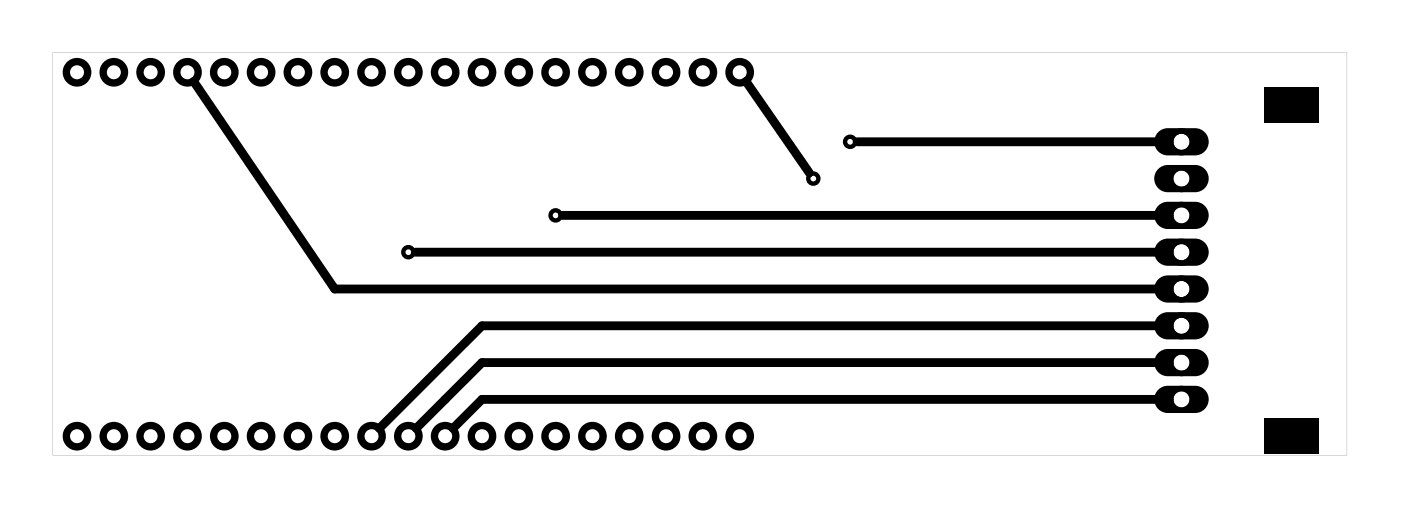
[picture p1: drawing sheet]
<svg xmlns="http://www.w3.org/2000/svg" width="97mm" height="35mm" viewBox="0 0 97 35" stroke-linecap="round" stroke-linejoin="round" font-family="sans-serif">
<g fill="#000">
<path d="M87.3 6h3.7v2.5h-3.7zM87.3 28.9h3.7v2.4h-3.7z"/>
<path d="M79.9 9.1l.3-.2 .4-.1h1.9a.94 .94 0 0 1 .9 1 .94 .94 0 0 1-.9 .9h-1.9a.94 .94 0 0 1-.9-.6 .94 .94 0 0 1 .2-1zM81 9.8a.56 .56 0 0 0 1.1 0 .56 .56 0 0 0-1.1 0z"/>
<path d="M79.9 11.7l.3-.2 .4-.1h1.9a.94 .94 0 0 1 .9 .9 .94 .94 0 0 1-.9 1h-1.9a.94 .94 0 0 1-.9-.6 .94 .94 0 0 1 .2-1zM81 12.3a.56 .56 0 0 0 1.1 0 .56 .56 0 0 0-1.1 0z"/>
<path d="M79.9 14.2l.3-.2 .4-.1h1.9a.94 .94 0 0 1 .9 1 .94 .94 0 0 1-.9 .9h-1.9a.94 .94 0 0 1-.9-.6 .94 .94 0 0 1 .2-1zM81 14.9a.56 .56 0 0 0 1.1 0 .56 .56 0 0 0-1.1 0z"/>
<path d="M79.9 16.7l.3-.2h.4h1.9a.94 .94 0 0 1 .9 .9 .94 .94 0 0 1-.9 .9h-1.9a.94 .94 0 0 1-.9-.5 .94 .94 0 0 1 .2-1.1zM81 17.4a.56 .56 0 0 0 1.1 0 .56 .56 0 0 0-1.1 0z"/>
<path d="M79.9 19.3l.3-.2 .4-.1h1.9a.94 .94 0 0 1 .9 .9 .94 .94 0 0 1-.9 1h-1.9a.94 .94 0 0 1-.9-.6 .94 .94 0 0 1 .2-1zM81 19.9a.56 .56 0 0 0 1.1 0 .56 .56 0 0 0-1.1 0z"/>
<path d="M3.6 3.6v27.8h89.3v-27.8zM3.6 3.6h89.3v27.8h-89.3z"/>
<path d="M79.9 21.8l.3-.2 .4-.1h1.9a.94 .94 0 0 1 .9 1 .94 .94 0 0 1-.9 .9h-1.9a.94 .94 0 0 1-.9-.6 .94 .94 0 0 1 .2-1zM81 22.5a.56 .56 0 0 0 1.1 0 .56 .56 0 0 0-1.1 0z"/>
<path d="M79.9 24.4l.3-.2 .4-.1h1.9a.94 .94 0 0 1 .9 .9 .94 .94 0 0 1-.9 1h-1.9a.94 .94 0 0 1-.9-.6 .94 .94 0 0 1 .2-1zM81 25a.56 .56 0 0 0 1.1 0 .56 .56 0 0 0-1.1 0z"/>
<path d="M79.9 26.9l.3-.2 .4-.1h1.9a.94 .94 0 0 1 .9 1 .94 .94 0 0 1-.9 .9h-1.9a.94 .94 0 0 1-.9-.6 .94 .94 0 0 1 .2-1zM81 27.6a.56 .56 0 0 0 1.1 0 .56 .56 0 0 0-1.1 0z"/>
</g>
<g fill="none" stroke="#000" stroke-width=".51">
<circle cx="5.3" cy="5" r=".74"/>
<circle cx="7.9" cy="5" r=".74"/>
<circle cx="10.4" cy="5" r=".74"/>
<circle cx="12.9" cy="5" r=".74"/>
<circle cx="15.5" cy="5" r=".74"/>
<circle cx="18" cy="5" r=".74"/>
<circle cx="20.6" cy="5" r=".74"/>
<circle cx="23.1" cy="5" r=".74"/>
<circle cx="25.6" cy="5" r=".74"/>
<circle cx="28.2" cy="5" r=".74"/>
<circle cx="30.7" cy="5" r=".74"/>
<circle cx="33.3" cy="5" r=".74"/>
<circle cx="35.8" cy="5" r=".74"/>
<circle cx="38.3" cy="5" r=".74"/>
<circle cx="40.9" cy="5" r=".74"/>
<circle cx="43.4" cy="5" r=".74"/>
<circle cx="46" cy="5" r=".74"/>
<circle cx="48.5" cy="5" r=".74"/>
<circle cx="51" cy="5" r=".74"/>
<circle cx="5.3" cy="30.1" r=".74"/>
<circle cx="7.9" cy="30.1" r=".74"/>
<circle cx="10.4" cy="30.1" r=".74"/>
<circle cx="12.9" cy="30.1" r=".74"/>
<circle cx="15.5" cy="30.1" r=".74"/>
<circle cx="18" cy="30.1" r=".74"/>
<circle cx="20.6" cy="30.1" r=".74"/>
<circle cx="23.1" cy="30.1" r=".74"/>
<circle cx="25.6" cy="30.1" r=".74"/>
<circle cx="28.2" cy="30.1" r=".74"/>
<circle cx="30.7" cy="30.1" r=".74"/>
<circle cx="33.3" cy="30.1" r=".74"/>
<circle cx="35.8" cy="30.1" r=".74"/>
<circle cx="38.3" cy="30.1" r=".74"/>
<circle cx="40.9" cy="30.1" r=".74"/>
<circle cx="43.4" cy="30.1" r=".74"/>
<circle cx="46" cy="30.1" r=".74"/>
<circle cx="48.5" cy="30.1" r=".74"/>
<circle cx="51" cy="30.1" r=".74"/>
</g>
<g fill="none" stroke="#000" stroke-width=".3">
<circle cx="28.2" cy="17.4" r=".35"/>
<circle cx="38.3" cy="14.9" r=".35"/>
<circle cx="56.1" cy="12.3" r=".35"/>
<circle cx="58.7" cy="9.8" r=".35"/>
</g>
<g fill="none" stroke="#000" stroke-width=".38">
<circle cx="81.5" cy="9.8" r=".75"/>
<circle cx="81.5" cy="12.3" r=".75"/>
<circle cx="81.5" cy="19.9" r=".75"/>
<circle cx="81.5" cy="17.4" r=".75"/>
<circle cx="81.5" cy="14.9" r=".75"/>
<circle cx="81.5" cy="22.5" r=".75"/>
<circle cx="81.5" cy="27.6" r=".75"/>
<circle cx="81.5" cy="25" r=".75"/>
</g>
<path d="M13.4 5.6l9.7 14.3h57.6M28.7 17.4h52M51.5 5.6l4.3 6.3M80.7 14.9h-41.9M80.7 9.8h-21.6M80.7 27.6h-47.4l-2 2M80.7 25h-47.4l-4.6 4.6M80.7 22.5h-47.4l-7.1 7.1" fill="none" stroke="#000" stroke-width=".61"/>
</svg>
